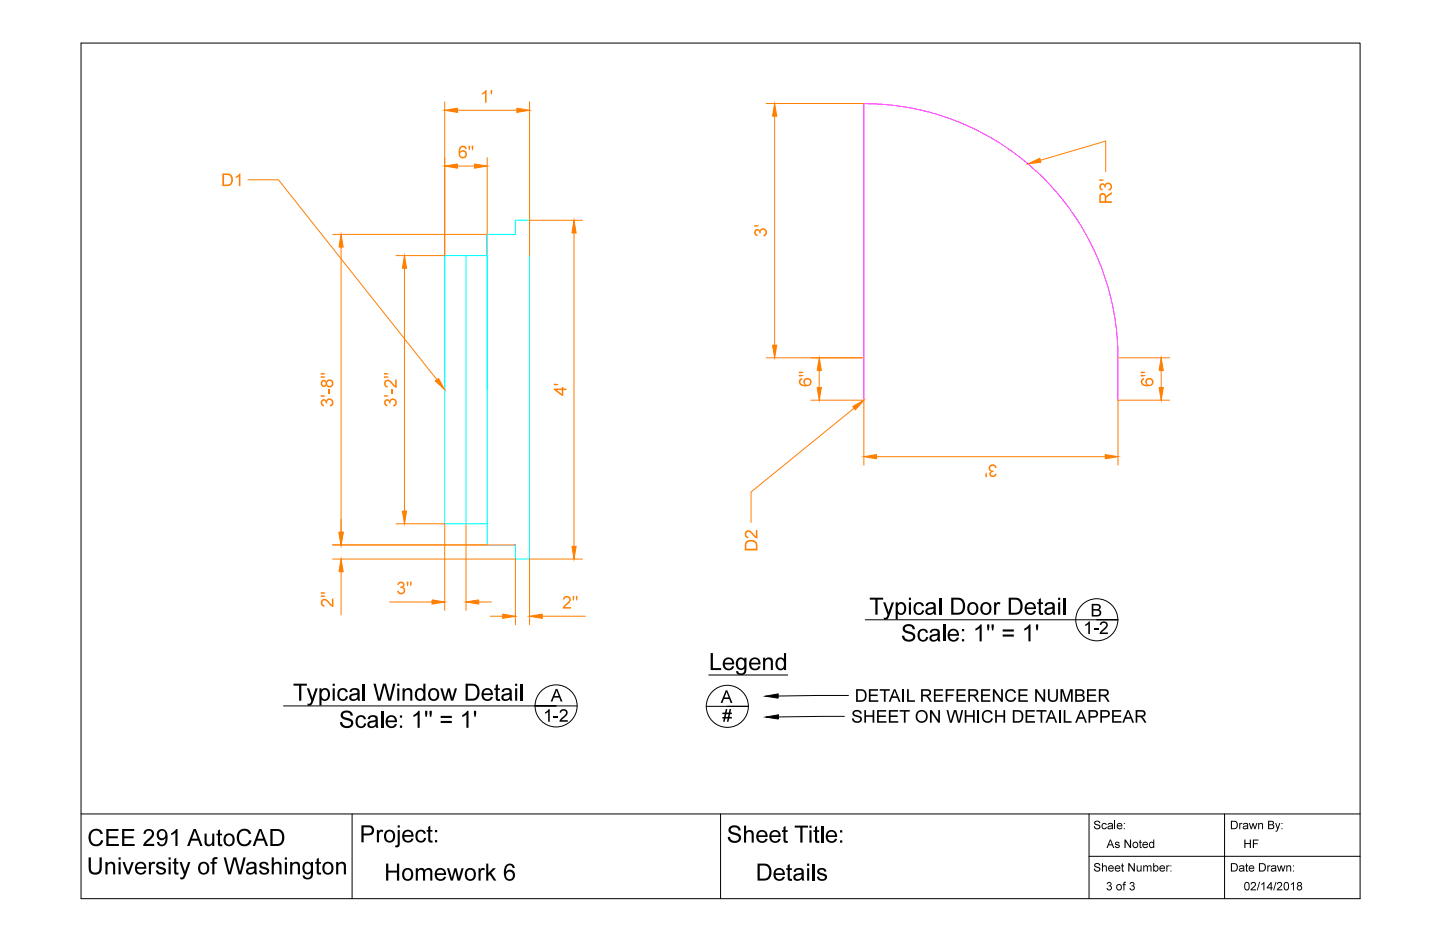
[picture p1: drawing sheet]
<svg xmlns="http://www.w3.org/2000/svg" width="432mm" height="279mm" viewBox="0 0 432 279" stroke-linecap="round" stroke-linejoin="round" font-family="sans-serif">
<path d="M139.7 76.6h-6.3v80.4h6.3v-80.4h6.4M146.1 70.3h8.5v-4.3h4.2v101.6h-4.2v-4.2h-8.5zM139.7 157h6.4" fill="none" stroke="#0ff" stroke-width=".3"/>
<path d="M118.7 76.6h14.7M121.3 80.4v72.8M118.7 157h14.7" fill="none" stroke="#ff7f00" stroke-width=".3"/>
<g fill="#ff7f00" stroke="#ff7f00" stroke-width=".3">
<path d="M121.3 76.6l.6 3.8h-1.2z"/>
<path d="M120.7 153.2h1.2l-.6 3.8z"/>
</g>
<g fill="#ff7f00">
<path d="M115.5 119.9a.82 .82 0 0 1 1.4 .3 1.18 1.18 0 0 1 2-.1 1.18 1.18 0 0 1-1 1.8v-.5a.75 .75 0 0 0 .7-.9 .75 .75 0 0 0-1-.5 .75 .75 0 0 0-.5 1l-.4-.1a.6 .6 0 0 0-.4-.7 .6 .6 0 0 0-.8 .4 .6 .6 0 0 0 .5 .7l.2 .1-.1 .4a1.14 1.14 0 0 1-.9-.7 1.14 1.14 0 0 1 .3-1.2z"/>
<path d="M115.2 118.5l1.3 .1v.2l-1.3 .1z"/>
<path d="M117.4 116.6h.4v1.4h-.4z"/>
<path d="M115.5 114.1a1.55 1.55 0 0 1 2.3 .8l.7 .8v-1.9h.5v2.4l-.7-.2-.7-.7a1.24 1.24 0 0 0-1.8-.8 .77 .77 0 0 0 .5 1.2l-.1 .5a1.23 1.23 0 0 1-1-.8 1.23 1.23 0 0 1 .3-1.3z"/>
<path d="M115.2 112.8l1.3 .1v.3l-1.3 .1zM115.2 111.8l1.3 .1v.3l-1.3 .1z"/>
</g>
<path d="M99.7 70.3h46.4M102.3 74.1v85.5M99.7 163.4h46.4" fill="none" stroke="#ff7f00" stroke-width=".3"/>
<g fill="#ff7f00" stroke="#ff7f00" stroke-width=".3">
<path d="M102.3 70.3l.6 3.8h-1.3z"/>
<path d="M101.6 159.6h1.3l-.6 3.8z"/>
</g>
<g fill="#ff7f00">
<path d="M96.5 119.9a.82 .82 0 0 1 1.3 .3 1.18 1.18 0 0 1 2.1-.1 1.18 1.18 0 0 1-1 1.8v-.5a.75 .75 0 0 0 .7-.9 .75 .75 0 0 0-1-.5 .75 .75 0 0 0-.5 1l-.4-.1a.6 .6 0 0 0-.4-.7 .6 .6 0 0 0-.8 .4 .6 .6 0 0 0 .5 .7l.2 .1-.1 .4a1.14 1.14 0 0 1-.9-.7 1.14 1.14 0 0 1 .3-1.2z"/>
<path d="M96.2 118.5l1.3 .1v.2l-1.3 .1z"/>
<path d="M98.3 116.6h.5v1.4h-.5z"/>
<path d="M96.4 114.2a.81 .81 0 0 1 1.5 .2 1.14 1.14 0 0 1 1.7-.3 1.14 1.14 0 0 1 0 1.7 1.14 1.14 0 0 1-1.7-.3 .97 .97 0 0 1-1.5 .3 .97 .97 0 0 1-.1-1.4zM96.5 115a.6 .6 0 0 0 1.2 0 .6 .6 0 0 0-1.2 0zM98.1 115a.75 .75 0 0 0 1.5 0 .75 .75 0 0 0-1.5 0z"/>
<path d="M96.2 112.8l1.3 .1v.3l-1.3 .1zM96.2 111.8l1.3 .1v.3l-1.3 .1z"/>
</g>
<path d="M133.4 30.5v46.1M137.2 33.1h17.8M158.8 30.5v46.1" fill="none" stroke="#ff7f00" stroke-width=".3"/>
<g fill="#ff7f00" stroke="#ff7f00" stroke-width=".3">
<path d="M133.4 33.1l3.8-.7v1.3z"/>
<path d="M155 32.4l3.8 .7-3.8 .6z"/>
</g>
<g fill="#ff7f00">
<path d="M144.5 27.9l1.1-.9h.3v3.8h-.5v-3l-.9 .6z"/>
<path d="M147.1 27h.5l-.1 1.3h-.3z"/>
</g>
<path d="M133.4 47.2v29.4M137.2 49.8h5.1M146.1 47.2v29.4" fill="none" stroke="#ff7f00" stroke-width=".3"/>
<g fill="#ff7f00" stroke="#ff7f00" stroke-width=".3">
<path d="M133.4 49.8l3.8-.7v1.3z"/>
<path d="M142.3 49.1l3.8 .7-3.8 .6z"/>
</g>
<g fill="#ff7f00">
<path d="M137.9 44.1a1.16 1.16 0 0 1 1.2-.4 1.16 1.16 0 0 1 .9 .9l-.5 .1a.81 .81 0 0 0-1-.5 .81 .81 0 0 0-.5 1v.3a1.2 1.2 0 0 1 1.7 0 1.2 1.2 0 0 1-.1 1.8 1.2 1.2 0 0 1-1.7-.2 3 3 0 0 1 0-3zM138 46.2a.81 .81 0 0 0 1.6 0 .81 .81 0 0 0-1.6 0z"/>
<path d="M140.5 43.7h.4l-.1 1.3h-.2zM141.5 43.7h.4l-.1 1.3h-.2z"/>
</g>
<path d="M158.8 66h15.9M172.1 69.8v94M158.8 167.6h15.9" fill="none" stroke="#ff7f00" stroke-width=".3"/>
<g fill="#ff7f00" stroke="#ff7f00" stroke-width=".3">
<path d="M171.5 163.8h1.3l-.7 3.8z"/>
<path d="M172.1 66l.7 3.8h-1.3z"/>
</g>
<g fill="#ff7f00">
<path d="M166.1 115l1.3 .2v.2l-1.3 .1z"/>
<path d="M166.1 116.5h2.4v-.5h.4v.5h.9v.4h-.9v1.8h-.4l-2.4-1.8zM166.9 116.9l1.6 1.2v-1.2z"/>
</g>
<path d="M154.6 167.6v19.7M158.8 167.6v19.7M146.9 184.7h3.8M162.6 184.7h12.9" fill="none" stroke="#ff7f00" stroke-width=".3"/>
<g fill="#ff7f00" stroke="#ff7f00" stroke-width=".3">
<path d="M150.7 184.1l3.9 .6-3.9 .7z"/>
<path d="M158.8 184.7l3.8-.6v1.3z"/>
</g>
<g fill="#ff7f00">
<path d="M169.1 178.9a1.25 1.25 0 0 1 1.9 .3 1.25 1.25 0 0 1-.6 1.8l-1.1 1h1.9v.5h-2.5l.3-.7 .7-.7a1.24 1.24 0 0 0 .8-1.8 .77 .77 0 0 0-1.3 .5l-.4-.1z"/>
<path d="M171.7 178.7h.5l-.1 1.3h-.3zM172.7 178.7h.5l-.2 1.3h-.2z"/>
</g>
<path d="M133.4 157v26M139.7 157v26M116.8 180.5h12.7M143.6 180.5h3.8" fill="none" stroke="#ff7f00" stroke-width=".3"/>
<g fill="#ff7f00" stroke="#ff7f00" stroke-width=".3">
<path d="M139.7 180.5l3.9-.7v1.3z"/>
<path d="M129.5 179.8l3.9 .7-3.9 .6z"/>
</g>
<g fill="#ff7f00">
<path d="M119.5 174.6a.98 .98 0 0 1 1.5-.1 .98 .98 0 0 1-.2 1.5 1.18 1.18 0 0 1 .1 2.1 1.18 1.18 0 0 1-1.8-1h.4a.75 .75 0 0 0 .9 .7 .75 .75 0 0 0 .6-1 .75 .75 0 0 0-1-.5v-.4a.6 .6 0 0 0 .8-.5 .6 .6 0 0 0-.4-.7 .6 .6 0 0 0-.8 .5v.2l-.5-.1z"/>
<path d="M122 174.3h.4l-.1 1.4h-.2zM123 174.3h.4l-.1 1.4h-.2z"/>
</g>
<path d="M102.3 155.7v3.9M99.7 167.6h54.9M99.7 163.4h54.9M102.3 171.4v12.9" fill="none" stroke="#ff7f00" stroke-width=".3"/>
<g fill="#ff7f00" stroke="#ff7f00" stroke-width=".3">
<path d="M101.6 159.6h1.3l-.6 3.8z"/>
<path d="M102.3 167.6l.6 3.8h-1.3z"/>
</g>
<g fill="#ff7f00">
<path d="M96.5 179.8a1.55 1.55 0 0 1 2.3 .8l.7 .8v-1.9h.5v2.4l-.7-.2-.7-.7a1.24 1.24 0 0 0-1.8-.8 .77 .77 0 0 0 .5 1.2v.5a1.23 1.23 0 0 1-1.1-.8 1.23 1.23 0 0 1 .3-1.3z"/>
<path d="M96.2 178.5l1.3 .1v.3l-1.3 .1zM96.2 177.5l1.3 .1v.3l-1.3 .1z"/>
</g>
<path d="M133.4 76.6v40.2" fill="none" stroke="#0ff" stroke-width=".3"/>
<g fill="#ff7f00">
<path d="M70.7 53l1.1-1h.3v3.8h-.5v-3l-.9 .6z"/>
<path d="M66.7 52h1.3a1.9 1.9 0 0 1 1.9 1.9 1.9 1.9 0 0 1-1.8 1.9h-1.4zM67.2 52.5v2.8h.8a1.43 1.43 0 0 0 1.3-1.4 1.43 1.43 0 0 0-1.3-1.4z"/>
</g>
<g fill="#ff7f00" stroke="#ff7f00" stroke-width=".3">
<path d="M130.5 114.2l1-.7 1.9 3.3z"/>
<path d="M259 136.9l3.8-.6v1.2z"/>
<path d="M331.4 136.3l3.8 .6-3.8 .6z"/>
</g>
<path d="M74.3 53.9h9.2l47.5 59.9M259 120v19.4M335.2 120v19.4M262.8 136.9h68.6" fill="none" stroke="#ff7f00" stroke-width=".3"/>
<path d="M146.1 70.3v46.5" fill="none" stroke="#0ff" stroke-width=".3"/>
<path d="M259 120v-89a76.2 76.2 0 0 1 76.2 76.3v12.7" fill="none" stroke="#f0f" stroke-width=".3"/>
<g fill="#ff7f00">
<path d="M296.8 139.5a1.22 1.22 0 0 1 1.3-.3 1.22 1.22 0 0 1 .8 1l-.5 .1a.75 .75 0 0 0-.9-.7 .75 .75 0 0 0-.5 1 .75 .75 0 0 0 1 .4l-.1 .5a.6 .6 0 0 0-.8 .4 .6 .6 0 0 0 .5 .8 .6 .6 0 0 0 .7-.5l.1-.2 .4 .1a1.04 1.04 0 0 1-1.3 1 1.04 1.04 0 0 1-.5-1.7l.2-.1a1.02 1.02 0 0 1-.8-.7 1.02 1.02 0 0 1 .4-1.1z"/>
<path d="M295.6 141.7h.2l.1 1.3h-.4z"/>
</g>
<path d="M243.1 120h15.9M243.1 107.3h15.9M245.7 111.1v5.1" fill="none" stroke="#ff7f00" stroke-width=".3"/>
<g fill="#ff7f00" stroke="#ff7f00" stroke-width=".3">
<path d="M245 116.2h1.3l-.6 3.8z"/>
<path d="M245.7 107.3l.6 3.8h-1.3z"/>
</g>
<g fill="#ff7f00">
<path d="M239.8 113.7l.7-.4 .1 .5a.81 .81 0 0 0-.5 1 .81 .81 0 0 0 1 .5l.3 .1a1.2 1.2 0 0 1 0-1.8 1.2 1.2 0 0 1 1.7 .1 1.2 1.2 0 0 1-.1 1.8 2.13 2.13 0 0 1-3.5-1.1zM241.3 114.6a.81 .81 0 0 0 1.6 0 .81 .81 0 0 0-1.6 0z"/>
<path d="M239.5 112.4l1.4 .1v.2l-1.4 .1zM239.5 111.4l1.4 .1v.3l-1.4 .1z"/>
</g>
<path d="M335.2 120h15.5M335.2 107.3h15.5M348.2 111.1v5.1" fill="none" stroke="#ff7f00" stroke-width=".3"/>
<g fill="#ff7f00" stroke="#ff7f00" stroke-width=".3">
<path d="M347.6 116.2h1.2l-.6 3.8z"/>
<path d="M348.2 107.3l.6 3.8h-1.2z"/>
</g>
<g fill="#ff7f00">
<path d="M342.3 113.7l.7-.4 .1 .5a.81 .81 0 0 0-.5 1 .81 .81 0 0 0 1 .5l.3 .1a1.2 1.2 0 0 1 0-1.8 1.2 1.2 0 0 1 1.8 .1 1.2 1.2 0 0 1-.2 1.8 2.13 2.13 0 0 1-3.4-1.1zM343.8 114.6a.85 .85 0 0 0 1.7 0 .85 .85 0 0 0-1.7 0z"/>
<path d="M342.1 112.4l1.3 .1v.2l-1.3 .1zM342.1 111.4l1.3 .1v.3l-1.3 .1z"/>
</g>
<path d="M229.7 31h29.3M232.3 34.8v68.7M229.7 107.3h28.7" fill="none" stroke="#ff7f00" stroke-width=".3"/>
<g fill="#ff7f00" stroke="#ff7f00" stroke-width=".3">
<path d="M231.6 103.5h1.3l-.6 3.8z"/>
<path d="M232.3 31l.6 3.8h-1.3z"/>
</g>
<g fill="#ff7f00">
<path d="M226.5 68.9a.82 .82 0 0 1 1.4 .3 1.18 1.18 0 0 1 2-.1 1.18 1.18 0 0 1-1 1.8v-.5a.75 .75 0 0 0 .7-.9 .75 .75 0 0 0-1-.6 .75 .75 0 0 0-.5 1.1l-.4-.1a.6 .6 0 0 0-.4-.8 .6 .6 0 0 0-.8 .5 .6 .6 0 0 0 .5 .7l.2 .1-.1 .4a1.14 1.14 0 0 1-.9-.8 1.14 1.14 0 0 1 .3-1.1z"/>
<path d="M226.2 67.5l1.3 .1v.2l-1.3 .1z"/>
<path d="M330 55.2a.82 .82 0 0 1 1.3 .3 1.18 1.18 0 0 1 2.1-.1 1.18 1.18 0 0 1-1 1.8v-.5a.75 .75 0 0 0 .6-.9 .75 .75 0 0 0-.9-.6 .75 .75 0 0 0-.5 1.1l-.5-.1a.6 .6 0 0 0-.4-.8 .6 .6 0 0 0-.7 .5 .6 .6 0 0 0 .5 .7l.1 .1v.4a1.14 1.14 0 0 1-.9-.8 1.14 1.14 0 0 1 .3-1.1z"/>
<path d="M329.6 53.8l1.4 .1v.2l-1.4 .1z"/>
<path d="M329.9 58.1a1.05 1.05 0 0 1 1.2-.2 1.05 1.05 0 0 1 .6 1l1.7-1.3v.6l-1.4 .9-.3 .7v.5h1.7v.5h-3.8v-1.9zM330.3 58.5l-.2 1.8h1.2v-1a.64 .64 0 0 0-.2-.8 .64 .64 0 0 0-.8 0z"/>
</g>
<path d="M308.3 49.1l3.5-1.6 .4 1.1z" fill="#ff7f00" stroke="#ff7f00" stroke-width=".3"/>
<path d="M312 48l19.6-5.7v9.1" fill="none" stroke="#ff7f00" stroke-width=".3"/>
<g fill="#ff7f00">
<path d="M223.6 159.3a1.54 1.54 0 0 1 2.4 .7l.7 .8v-1.9h.4v2.5l-.6-.2-.8-.7a1.24 1.24 0 0 0-1.7-.9 .78 .78 0 0 0 .4 1.3v.5a1.24 1.24 0 0 1-1-.8 1.24 1.24 0 0 1 .2-1.3z"/>
<path d="M223.8 162.3a1.93 1.93 0 0 1 2.1-.4 1.93 1.93 0 0 1 1.2 1.7v1.4h-3.8l.1-2zM224.1 162.7l-.3 .5v1.3h2.9v-.8a1.46 1.46 0 0 0-1-1.4 1.46 1.46 0 0 0-1.6 .4z"/>
</g>
<path d="M255.7 121.9l3.3-1.9-2.5 2.9z" fill="#ff7f00" stroke="#ff7f00" stroke-width=".3"/>
<path d="M256.1 122.4l-30.9 25.1v9.1" fill="none" stroke="#ff7f00" stroke-width=".3"/>
<g fill="none" stroke="#000" stroke-width=".3">
<path d="M24.3 12.9h383.5v256.5h-383.5zM259.5 185.8h75.7h-6.3M85 211.6h75.4M166.8 211.6h-6.4h12.7M211.8 211.8h12.7h-6.4M212.5 202.4h23.7M253.2 214.8l-19.8 .1M254.4 208.5l-21.1 .2M24.3 244h383.5M105.6 244v25.4M216.1 244v25.4M326.6 244v25.4"/>
<path d="M326.6 256.7h81.2M334.3 246.1v2.5M367.2 244v25.4"/>
<circle cx="328.9" cy="185.8" r="6.3"/>
<circle cx="166.8" cy="211.6" r="6.3"/>
<circle cx="218.1" cy="211.8" r="6.3"/>
</g>
<g fill="#000">
<path d="M260.8 179.2h4v.6h-1.6v4.5h-.7v-4.5h-1.7zM264.8 180.6h.7l1 2.9 .9-2.9h.7l-1.3 3.8a1.37 1.37 0 0 1-1.7 1.3l-.1-.6a.85 .85 0 0 0 1.2-.8zM271.1 187.6a2 2 0 0 1 3.2 1l-.6 .1a1.18 1.18 0 0 0-1.2-1 1.18 1.18 0 0 0-1.1 .9 2.54 2.54 0 0 0 2 .9 1.48 1.48 0 0 1 1 1.8 1.48 1.48 0 0 1-1.8 1.1 1.85 1.85 0 0 1-2.1-1.8h.6a1.39 1.39 0 0 0 1.2 1.2 1.39 1.39 0 0 0 1.5-.9 1.98 1.98 0 0 0-2-1.1 1.29 1.29 0 0 1-1.1-.9 1.29 1.29 0 0 1 .4-1.3zM274.5 180.9a1.54 1.54 0 0 1 2.5 .8l-.6 .1a1 1 0 0 0-1.3-.8 1 1 0 0 0-.6 1.4 1.02 1.02 0 0 0 .7 1.4 1.02 1.02 0 0 0 1.3-.9l.6 .1a1.66 1.66 0 0 1-2 1.3 1.66 1.66 0 0 1-1.2-2.2zM275.7 188.9a1.54 1.54 0 0 1 2.6 .8l-.7 .1a1 1 0 0 0-1.3-.8 1 1 0 0 0-.5 1.4 1.02 1.02 0 0 0 .6 1.4 1.02 1.02 0 0 0 1.3-.9l.6 .1a1.66 1.66 0 0 1-2 1.3 1.66 1.66 0 0 1-1.2-2.2zM281.6 179.2h.6v5.1h-.6zM282.8 187.2h.6v5.1h-.6zM292.5 188.5l1.5-1.3h.4v5.1h-.7v-4l-1.2 .8zM296 187.2h.7l-.2 1.8h-.4zM297.3 187.2h.7l-.2 1.8h-.3zM298.1 180.6h.5v.5a.87 .87 0 0 1 1.4-.4l-.2 .6a.77 .77 0 0 0-1 0 .77 .77 0 0 0-.1 1v2h-.6zM307.1 188.5l1.5-1.3h.4v5.1h-.6v-4l-1.3 .8z"/>
<path d="M310.6 187.2h.7l-.1 1.8h-.4zM311.5 179.7l.6-.4v1.3h.6v.5h-.6v2.2a.42 .42 0 0 0 .2 .4 .42 .42 0 0 0 .4 .1l.1 .5h-.1a.88 .88 0 0 1-1-.1 .88 .88 0 0 1-.2-1v-2.1h-.5v-.5h.5zM318.9 179.2h.6v5.1h-.6zM325.4 187.2l1.1-.9h.3v3.8h-.5v-3l-.9 .6zM328 188.5h1.4v.4h-1.4zM330.1 186.6a1.25 1.25 0 0 1 1.9 .2 1.25 1.25 0 0 1-.6 1.9l-1.1 .9h1.9v.5h-2.5l.3-.7 .7-.7a1.24 1.24 0 0 0 .8-1.8 .78 .78 0 0 0-1.3 .5l-.4-.1zM88 205h4v.6h-1.6v4.5h-.7v-4.5h-1.7zM92 206.4h.7l1 2.9 .9-2.9h.7l-1.3 3.8a1.37 1.37 0 0 1-1.7 1.3l-.1-.6a.85 .85 0 0 0 1.2-.8zM102.5 213.5a2 2 0 0 1 3.3 1l-.7 .1a1.18 1.18 0 0 0-1.1-1 1.18 1.18 0 0 0-1.2 .9 2.54 2.54 0 0 0 2.1 .9 1.48 1.48 0 0 1 1 1.9 1.48 1.48 0 0 1-1.8 1 1.85 1.85 0 0 1-2.2-1.8h.7a1.39 1.39 0 0 0 1.2 1.2 1.39 1.39 0 0 0 1.5-.9 1.98 1.98 0 0 0-2-1.1 1.29 1.29 0 0 1-1.1-.9 1.29 1.29 0 0 1 .3-1.3zM101.7 206.7a1.54 1.54 0 0 1 2.6 .7l-.7 .1a1 1 0 0 0-1.3-.7 1 1 0 0 0-.5 1.4 1.03 1.03 0 0 0 .7 1.4 1.03 1.03 0 0 0 1.2-.9l.7 .1a1.7 1.7 0 0 1-2.3 1.2 1.7 1.7 0 0 1-.9-2.3zM108.8 205h.7v5.1h-.7zM107.2 214.8a1.54 1.54 0 0 1 2.5 .8l-.6 .1a1 1 0 0 0-1.3-.8 1 1 0 0 0-.6 1.4 1.02 1.02 0 0 0 .7 1.4 1.02 1.02 0 0 0 1.3-.9l.6 .1a1.66 1.66 0 0 1-2 1.3 1.66 1.66 0 0 1-1.2-2.1z"/>
<path d="M112 205h.7l1 4.3 1.2-4.3h.8l1.1 4.3 1.1-4.3h.7l-1.4 5.1h-.7l-1.2-4.5-1.2 4.5h-.7zM114.3 213.1h.6v5.1h-.6zM120.7 206.4h.6v.5a1.24 1.24 0 0 1 1.6-.6 1.24 1.24 0 0 1 .7 1.5v2.3h-.6v-2.3a.88 .88 0 0 0-1-1 .88 .88 0 0 0-.7 1.2v2.1h-.6zM124 214.4l1.4-1.3h.4v5.1h-.6v-4l-1.2 .8zM127.5 213.1h.6l-.1 1.8h-.4zM128.8 213.1h.7l-.2 1.8h-.3zM132 206.4h.7l.8 2.9 .8-2.9h.6l.7 2.8 .8-2.8h.6l-1.1 3.7h-.7l-.7-2.9-.7 2.9h-.7zM138.6 214.4l1.5-1.3h.4v5.1h-.6v-4l-1.3 .8zM142.1 213.1h.7l-.2 1.8h-.3zM148.7 205.4l.6-.3v1.3h.6v.5h-.6v2.1a.42 .42 0 0 0 .1 .5 .42 .42 0 0 0 .5 0l.1 .6h-.2a.88 .88 0 0 1-.9-.2 .88 .88 0 0 1-.2-.9v-2.1h-.5v-.5h.5zM156.1 205h.6v5.1h-.6zM163.4 213.5l1.1-.9h.3v3.8h-.4v-3l-1 .6z"/>
<path d="M166 214.8h1.4v.4h-1.4zM168.2 212.8a1.25 1.25 0 0 1 1.9 .3 1.25 1.25 0 0 1-.7 1.8l-1 1h1.9v.5h-2.5l.2-.7 .7-.7a1.24 1.24 0 0 0 .8-1.8 .78 .78 0 0 0-1.2 .5l-.5-.1zM213.1 195.8h.7v4.5h2.5v.6h-3.2zM228.8 197.2h.6v.5a1.25 1.25 0 0 1 1.6-.6 1.25 1.25 0 0 1 .8 1.5v2.3h-.7v-2.3a.89 .89 0 0 0-1-1 .89 .89 0 0 0-.7 1.2v2.1h-.6zM255.9 213.2a1.5 1.5 0 0 1 2.5 .8h-.5a.88 .88 0 0 0-.9-.7 .88 .88 0 0 0-.9 .7l.6 .3a1.51 1.51 0 0 1 1.7 1.5 1.56 1.56 0 0 1-1.6 .9 1.56 1.56 0 0 1-1.3-1.3h.5a.99 .99 0 0 0 .9 .8 .99 .99 0 0 0 1-.8l-1-.5a1.06 1.06 0 0 1-1.1-.5 1.06 1.06 0 0 1 .1-1.2zM259.2 212.9h.5v1.5h2v-1.5h.5v3.8h-.5v-1.8h-2v1.8h-.5zM260.5 206.6h2.8v.5h-2.3v1.1h2.2v.5h-2.2v1.2h2.4v.5h-2.9zM263 212.9h2.7v.4h-2.2v1.2h2.1v.4h-2.1v1.3h2.3v.5h-2.8zM263.8 206.6h3v.5h-1.2v3.3h-.6v-3.3h-1.2zM266.5 212.9h2.8v.4h-2.3v1.2h2.1v.4h-2.1v1.3h2.4v.5h-2.9zM270.6 206.6h.5v3.8h-.5zM269.8 212.9h3v.4h-1.3v3.4h-.5v-3.4h-1.2z"/>
<path d="M272 206.6h.5v3.3h1.9v.5h-2.4zM278.9 212.9h.5l1.9 2.9v-2.9h.5v3.8h-.5l-1.9-3v3h-.5zM280 206.6h2.8v.5h-2.3v1.1h2.2v.5h-2.2v1.2h2.4v.5h-2.9zM283.6 206.6h2.5v.5h-2v1.1h1.8v.5h-1.8v1.7h-.5zM283.8 212.9h.5l.8 3.2 1-3.2h.7l.7 3.2 .8-3.2h.5l-.9 3.8h-.6l-.9-3.4-1 3.4h-.6zM286.8 206.6h2.8v.5h-2.3v1.1h2.1v.5h-2.1v1.2h2.3v.5h-2.8zM289.3 212.9h.5v1.5h2v-1.5h.5v3.8h-.5v-1.8h-2v1.8h-.5zM293.2 212.9h.5v3.8h-.5zM294.2 206.6h2.7v.5h-2.2v1.1h2.1v.5h-2.1v1.2h2.3v.5h-2.8zM295 213.2a1.6 1.6 0 0 1 2.7 .7l-.5 .2a1.21 1.21 0 0 0-1.7-.7 1.21 1.21 0 0 0-.6 1.6 1.16 1.16 0 0 0 1.1 1.2 1.16 1.16 0 0 0 1.2-.9l.5 .1a1.75 1.75 0 0 1-2.3 1.2 1.75 1.75 0 0 1-.9-2.4zM297.7 206.6h.6l1.9 2.9v-2.9h.5v3.8h-.5l-2-2.9v2.9h-.5zM298.4 212.9h.5v1.5h2v-1.5h.5v3.8h-.5v-1.8h-2v1.8h-.5z"/>
<path d="M302 207a1.61 1.61 0 0 1 2.6 .7l-.5 .1a1.21 1.21 0 0 0-1.6-.6 1.21 1.21 0 0 0-.6 1.6 1.16 1.16 0 0 0 1 1.2 1.16 1.16 0 0 0 1.3-1l.5 .2a1.76 1.76 0 0 1-2.3 1.1 1.76 1.76 0 0 1-.9-2.4zM305.4 206.6h2.7v.5h-2.2v1.1h2.1v.5h-2.1v1.2h2.3v.5h-2.8zM307.5 212.9h2.8v.4h-2.3v1.2h2.1v.4h-2.1v1.3h2.4v.5h-2.9zM310.4 206.6h.5l2 2.9v-2.9h.5v3.8h-.5l-2-2.9v2.9h-.5zM310.8 212.9h3v.4h-1.3v3.4h-.5v-3.4h-1.2zM314.2 206.6h.5v2.2a1.01 1.01 0 0 0 1 1.2 1.01 1.01 0 0 0 1-1.2v-2.2h.5v2.2a1.5 1.5 0 0 1-1.5 1.6 1.5 1.5 0 0 1-1.5-1.6zM317.5 212.9h.5v3.8h-.5zM318 206.6h.8l1 3.3 1.1-3.3h.8v3.8h-.6v-3.2l-1 3.2h-.6l-1-3.2v3.2h-.5zM319 212.9h.5v3.3h1.8v.5h-2.3zM326 206.6h2.7v.5h-2.2v1.1h2.1v.5h-2.1v1.2h2.3v.5h-2.8zM333.5 212.9h2.7v.4h-2.2v1.2h2.1v.4h-2.1v1.3h2.3v.5h-2.8zM26.6 257h.7v3a1.34 1.34 0 0 0 1.2 1.6 1.34 1.34 0 0 0 1.3-1.6v-3h.7v3a1.99 1.99 0 0 1-2 2.2 1.99 1.99 0 0 1-1.9-2.2z"/>
<path d="M27.2 249.1a2.15 2.15 0 0 1 3.6 .8l-.6 .2a1.56 1.56 0 0 0-2-1 1.56 1.56 0 0 0-1 1.9 1.6 1.6 0 0 0 1.1 2 1.6 1.6 0 0 0 2-1.2l.7 .2a2.31 2.31 0 0 1-2.9 1.6 2.31 2.31 0 0 1-1.5-3zM31.9 248.5h3.6v.6h-2.9v1.6h2.7v.6h-2.7v1.7h3.1v.6h-3.8zM36.6 248.5h3.7v.6h-3v1.6h2.7v.6h-2.7v1.7h3.1v.6h-3.8zM43.5 248.9a1.62 1.62 0 0 1 2.5 .2 1.62 1.62 0 0 1-.7 2.4l-1.5 1.5h2.4v.6h-3.3l.3-.9 .7-.8a2.37 2.37 0 0 0 1.6-2.4 .99 .99 0 0 0-1.2-.4 .99 .99 0 0 0-.7 .9h-.6zM51.3 249.8l1.5-1.3h.4v5.1h-.6v-4l-1.3 .8zM61.3 249.9h.7v2.1a.9 .9 0 0 0 .8 1.2 .9 .9 0 0 0 .8-1.3v-2h.7v3.7h-.7v-.5a1.24 1.24 0 0 1-1.5 .6 1.24 1.24 0 0 1-.8-1.5zM65.3 249l.7-.4v1.3h.6v.5h-.6v2.2a.43 .43 0 0 0 .1 .5 .43 .43 0 0 0 .5 0l.1 .5-.2 .1a.88 .88 0 0 1-.9-.2 .88 .88 0 0 1-.3-.9v-2.2h-.4v-.5h.4zM71.7 249.1a2.15 2.15 0 0 1 3.6 .8l-.7 .2a1.56 1.56 0 0 0-1.9-1 1.56 1.56 0 0 0-1 1.9 1.6 1.6 0 0 0 1.1 2 1.6 1.6 0 0 0 2-1.2l.6 .2a2.31 2.31 0 0 1-2.9 1.6 2.31 2.31 0 0 1-1.5-3zM113 248.8h.6v.5a.87 .87 0 0 1 1.3-.4l-.2 .6a.77 .77 0 0 0-.9 .1 .77 .77 0 0 0-.2 .9v2h-.6zM125.1 249.1a1.54 1.54 0 0 1 2.6 .8l-.6 .1a1 1 0 0 0-1.3-.7 1 1 0 0 0-.6 1.4 1.03 1.03 0 0 0 .7 1.3 1.03 1.03 0 0 0 1.3-.8l.6 .1a1.7 1.7 0 0 1-2.2 1.2 1.7 1.7 0 0 1-1-2.4zM128.4 247.9l.6-.4v1.3h.7v.5h-.7v2.2a.43 .43 0 0 0 .2 .5 .43 .43 0 0 0 .5 0l.1 .5-.2 .1a.88 .88 0 0 1-1-.2 .88 .88 0 0 1-.2-.9v-2.2h-.4v-.5h.4zM218.8 247.9a1.99 1.99 0 0 1 3.3 1l-.7 .1a1.18 1.18 0 0 0-1.1-1 1.18 1.18 0 0 0-1.2 1 2.54 2.54 0 0 0 2.1 .9 1.52 1.52 0 0 1 .9 2 1.52 1.52 0 0 1-2.1 .8 1.77 1.77 0 0 1-1.8-1.8h.7a1.38 1.38 0 0 0 1.2 1.2 1.38 1.38 0 0 0 1.5-.9 1.97 1.97 0 0 0-2.1-1.1 1.29 1.29 0 0 1-1-.9 1.29 1.29 0 0 1 .3-1.3z"/>
<path d="M223.1 247.5h.6v1.8a1.27 1.27 0 0 1 1.5-.4 1.27 1.27 0 0 1 .8 1.4v2.3h-.6v-2.3a.87 .87 0 0 0-1-.9 .87 .87 0 0 0-.7 1.2v2h-.6zM234.9 248l.7-.4v1.3h.6v.5h-.6v2.2a.42 .42 0 0 0 .1 .5 .42 .42 0 0 0 .5 0l.1 .5-.2 .1a.88 .88 0 0 1-.9-.2 .88 .88 0 0 1-.3-1v-2.1h-.4v-.5h.4zM238.3 247.5h4v.6h-1.7v4.5h-.6v-4.5h-1.7zM244.4 248l.6-.4v1.3h.6v.5h-.6v2.2a.42 .42 0 0 0 .2 .5 .42 .42 0 0 0 .4 0l.1 .5-.1 .1a.88 .88 0 0 1-1-.2 .88 .88 0 0 1-.2-1v-2.1h-.5v-.5h.5zM246.3 247.5h.6v5.1h-.6zM328.3 246.2l.4-.1a.96 .96 0 0 1 1.2 .7h-.3a.55 .55 0 0 0-.6-.5 .55 .55 0 0 0-.5 .6l.3 .1a.88 .88 0 0 1 .9 .4 .88 .88 0 0 1 0 1l-.5 .2a.97 .97 0 0 1-1.2-.9h.3a.6 .6 0 0 0 .7 .7 .6 .6 0 0 0 .5-.8l-.4-.1a.79 .79 0 0 1-.8-.4 .79 .79 0 0 1 0-.9zM330.6 246.9a.77 .77 0 0 1 1.3 .4h-.3a.59 .59 0 0 0-.9-.2 .59 .59 0 0 0 0 .9l.4 .3 .5-.4h.3a.88 .88 0 0 1-1.3 .6 .88 .88 0 0 1-.2-1.4zM334.5 252.5l.2-.1a.7 .7 0 0 1 1 .5h-.3a.36 .36 0 0 0-.4-.4 .36 .36 0 0 0-.3 .5h.2a.7 .7 0 0 1 .8 .4 .7 .7 0 0 1-.2 .9 .7 .7 0 0 1-1-.2l-.2-.4 .3-.1a.41 .41 0 0 0 .4 .4 .41 .41 0 0 0 .4-.5l-.3-.1a.59 .59 0 0 1-.7-.2 .59 .59 0 0 1 .1-.7zM337.2 251.7h.4l1.2 1.9v-1.9h.4v2.5h-.4l-1.3-1.9v1.9h-.3zM341.7 251.9l.3-.2v.7h.4v.3h-.4v1l.4 .5a.46 .46 0 0 1-.5 0 .46 .46 0 0 1-.2-.5v-1h-.2zM371.6 246.7h.3v.3l.5-.3 .1 .4a.4 .4 0 0 0-.5 0 .4 .4 0 0 0-.1 .5v1h-.3zM373.1 251.7h.4v1h1.3v-1h.3v2.5h-.3v-1.2h-1.3v1.2h-.4z"/>
<path d="M374.5 246.7h.3l.4 1.5 .4-1.5h.3l.4 1.5 .4-1.5h.3l-.6 1.9h-.3l-.3-1.4-.4 1.4h-.3zM375.7 251.7h1.7v.3h-1.4v.8h1.2v.3h-1.2v1.1h-.3zM377.3 246.7h.3v.3a.63 .63 0 0 1 .7-.3 .63 .63 0 0 1 .4 .7v1.2h-.3v-1.1a.46 .46 0 0 0-.5-.5 .46 .46 0 0 0-.3 .6v1h-.3zM382.4 246.7h.3l.4 1.5 .5-1.5h.3l-.7 2.1a.4 .4 0 0 1-.3 .5 .4 .4 0 0 1-.4-.3h.3l.2-.4zM31.6 258.4h.6v.5a1.25 1.25 0 0 1 1.6-.5 1.25 1.25 0 0 1 .7 1.4v2.3h-.6v-2.2a.88 .88 0 0 0-1-1 .88 .88 0 0 0-.7 1.2v2h-.6zM36.7 258.4h.7l1 3 1-3h.7l-1.3 3.7h-.7zM44.6 258.4h.6v.5a.87 .87 0 0 1 1.4-.4l-.2 .6a.77 .77 0 0 0-1 .1 .77 .77 0 0 0-.1 1v1.9h-.7zM47.1 258.7l.9-.4a1.28 1.28 0 0 1 1.6 1.1l-.6 .1a.72 .72 0 0 0-.8-.7 .72 .72 0 0 0-.7 .8l.8 .3a1.26 1.26 0 0 1 1.4 1.5 1.64 1.64 0 0 1-1.6 .8 1.64 1.64 0 0 1-1.4-1.2l.7-.1a.85 .85 0 0 0 .8 .9 .85 .85 0 0 0 .9-.9l-.5-.3a1.48 1.48 0 0 1-1.8-1.4zM52.2 257.5l.7-.4v1.3h.6v.5h-.6v2.2a.43 .43 0 0 0 .1 .5 .43 .43 0 0 0 .5 0l.1 .6h-.2a.89 .89 0 0 1-.9-.2 .89 .89 0 0 1-.3-.9v-2.2h-.4v-.5h.4zM53.8 258.4h.7l1 3 .9-3h.7l-1.3 3.8a1.38 1.38 0 0 1-1.7 1.4l-.1-.6a.85 .85 0 0 0 1.2-.8zM63.9 257.2l.5-.2h.9l-.1 .6a.64 .64 0 0 0-.8 .1 .64 .64 0 0 0-.1 .7h.7v.5h-.7v3.2h-.6v-3.2h-.6v-.5h.6zM67.1 257h.7l1 4.4 1.2-4.4h.8l1.1 4.4 1.1-4.4h.7l-1.4 5.1h-.7l-1.2-4.5-1.2 4.5h-.7z"/>
<path d="M78 258.7l.9-.4a1.28 1.28 0 0 1 1.6 1.1l-.6 .1a.72 .72 0 0 0-.8-.7 .72 .72 0 0 0-.7 .8l.8 .3a1.26 1.26 0 0 1 1.4 1.5 1.64 1.64 0 0 1-1.6 .8 1.64 1.64 0 0 1-1.3-1.2l.6-.1a.85 .85 0 0 0 .9 .9 .85 .85 0 0 0 .8-.9l-.5-.3a1.48 1.48 0 0 1-1.7-1.4zM81.5 257h.6v1.9a1.27 1.27 0 0 1 1.5-.5 1.27 1.27 0 0 1 .8 1.4v2.3h-.6v-2.3a.87 .87 0 0 0-1.1-.9 .87 .87 0 0 0-.6 1.2v2h-.6zM87 258.4h.6v.5a1.25 1.25 0 0 1 1.6-.5 1.25 1.25 0 0 1 .7 1.4v2.3h-.6v-2.2a.88 .88 0 0 0-1-1 .88 .88 0 0 0-.7 1.2v2h-.6zM95 257.5l.6-.4v1.3h.6v.5h-.6v2.2a.43 .43 0 0 0 .1 .5 .43 .43 0 0 0 .5 0l.1 .6h-.2a.89 .89 0 0 1-.9-.2 .89 .89 0 0 1-.2-.9v-2.2h-.5v-.5h.5zM100.8 258.4h.6v.5a1.25 1.25 0 0 1 1.6-.5 1.25 1.25 0 0 1 .7 1.4v2.3h-.6v-2.2a.88 .88 0 0 0-1-1 .88 .88 0 0 0-.7 1.2v2h-.6zM115.8 258.9h.6v2.1h2.6v-2.1h.7v5.1h-.7v-2.4h-2.6v2.4h-.6zM124.7 260.3h.6v.5a1.17 1.17 0 0 1 2.1 .1 1.19 1.19 0 0 1 1.4-.7 1.19 1.19 0 0 1 .8 1.2v2.6h-.6v-2.3a.81 .81 0 0 0-.9-1 .81 .81 0 0 0-.6 1.1v2.2h-.7v-2.4a.78 .78 0 0 0-.8-.8 .78 .78 0 0 0-.7 1v2.2h-.6zM134 260.3h.7l.8 2.9 .8-2.9h.6l.7 2.8 .8-2.8h.6l-1.1 3.7h-.7l-.7-2.9-.7 2.9h-.7zM143.5 260.3h.5v.5a.87 .87 0 0 1 1.4-.4l-.2 .6a.77 .77 0 0 0-1 .1 .77 .77 0 0 0-.1 .9v2h-.6zM145.8 258.9h.6v2.8l1.4-1.4h.9l-1.4 1.4 1.5 2.3h-.7l-1.3-1.9-.4 .4v1.5h-.6zM236.2 259.4l.6-.4v1.3h.7v.5h-.7v2.2a.43 .43 0 0 0 .2 .4 .43 .43 0 0 0 .5 .1v.5h-.1a.89 .89 0 0 1-1-.1 .89 .89 0 0 1-.2-1v-2.1h-.5v-.5h.5zM243.6 258.9h.6v5.1h-.6z"/>
<path d="M245.3 260.6l.9-.4a1.28 1.28 0 0 1 1.6 1.1h-.6a.72 .72 0 0 0-.8-.6 .72 .72 0 0 0-.7 .7l.8 .3a1.26 1.26 0 0 1 1.4 1.6 1.64 1.64 0 0 1-1.6 .8 1.64 1.64 0 0 1-1.3-1.2l.6-.1a.85 .85 0 0 0 .9 .8 .85 .85 0 0 0 .8-.9l-.5-.2a1.48 1.48 0 0 1-1.8-1.4zM328.3 258.9l.4-.1a.96 .96 0 0 1 1.2 .7h-.3a.55 .55 0 0 0-.6-.5 .55 .55 0 0 0-.5 .6l.3 .1a.88 .88 0 0 1 .9 .4 .88 .88 0 0 1 0 1l-.5 .2a.96 .96 0 0 1-1.2-.9h.3a.6 .6 0 0 0 .7 .7 .6 .6 0 0 0 .5-.8l-.4-.1a.79 .79 0 0 1-.8-.4 .79 .79 0 0 1 0-.9zM330.4 258.8h.3v.9a.64 .64 0 0 1 .8-.3 .64 .64 0 0 1 .4 .7v1.2h-.3v-1.2a.45 .45 0 0 0-.5-.4 .45 .45 0 0 0-.4 .6v1h-.3zM332.1 264.6a.66 .66 0 0 1 1 0 .66 .66 0 0 1-.1 .9 .78 .78 0 0 1 0 1.4 .78 .78 0 0 1-1.2-.7h.3a.52 .52 0 0 0 .6 .5 .52 .52 0 0 0 .4-.6 .52 .52 0 0 0-.7-.4v-.3a.44 .44 0 0 0 .6-.3 .44 .44 0 0 0-.4-.5 .44 .44 0 0 0-.5 .5h-.3zM337 264.5l.7-.1-.1 .3-.4 .1v.3h.3v.3h-.3v1.5h-.3v-1.5h-.3zM336.4 259l.3-.2v.6h.3v.3h-.3v1.1l.4 .5a.46 .46 0 0 1-.5 0 .46 .46 0 0 1-.2-.5v-1.1h-.2zM338.3 258.8h.4l1.3 1.9v-1.9h.3v2.5h-.4l-1.2-2v2h-.4zM339 264.6a.66 .66 0 0 1 1 0 .66 .66 0 0 1-.2 .9 .78 .78 0 0 1 0 1.4 .78 .78 0 0 1-1.1-.7h.3a.52 .52 0 0 0 .5 .5 .52 .52 0 0 0 .5-.6 .52 .52 0 0 0-.7-.4v-.3a.44 .44 0 0 0 .6-.3 .44 .44 0 0 0-.5-.5 .44 .44 0 0 0-.4 .5h-.3zM340.8 259.4h.3v1a.46 .46 0 0 0 .5 .6 .46 .46 0 0 0 .4-.6v-1h.3v1.9h-.3v-.3a.63 .63 0 0 1-.7 .3 .63 .63 0 0 1-.5-.7zM342.8 259.4h.3v.3a.58 .58 0 0 1 .5-.3 .58 .58 0 0 1 .6 .3 .59 .59 0 0 1 .6-.3 .59 .59 0 0 1 .5 .6v1.3h-.3v-1.2a.42 .42 0 0 0-.5-.4 .42 .42 0 0 0-.3 .5v1.1h-.3v-1.2a.43 .43 0 0 0-.5-.4 .43 .43 0 0 0-.3 .6v1h-.3zM349.7 259.4h.3v.3l.6-.3v.4a.4 .4 0 0 0-.5 0 .4 .4 0 0 0-.1 .5v1h-.3zM373.6 259l.3-.2v.6h.3v.3h-.3v1.1l.4 .5a.46 .46 0 0 1-.5 0 .46 .46 0 0 1-.2-.5v-1.1h-.2z"/>
<path d="M375.3 264.6a.83 .83 0 0 1 1.2 .2 .83 .83 0 0 1-.4 1.2l-.7 .6h1.3v.3h-1.7l.5-.8a.9 .9 0 0 0 .5-1.4l-1 .4zM377.6 264.4h.2l-.7 2.5h-.2zM378.2 265l.9-.6v2.5h-.3v-2l-.6 .4zM380 259.4h.3v.3l.5-.3 .1 .4a.4 .4 0 0 0-.5 0 .4 .4 0 0 0-.1 .5v1h-.3zM382.5 264.4h.3l-.8 2.5h-.2zM382.9 259.4h.3l.4 1.5 .4-1.5h.3l.4 1.5 .5-1.5h.3l-.6 1.9h-.3l-.4-1.4-.4 1.4h-.3zM383.1 264.6a.83 .83 0 0 1 1.3 .2 .83 .83 0 0 1-.4 1.2l-.8 .6h1.3v.3h-1.7l.5-.8a.9 .9 0 0 0 .6-1.4l-1 .4zM385.7 259.4h.3v.3a.63 .63 0 0 1 .8-.3 .63 .63 0 0 1 .4 .7v1.2h-.3v-1.1a.46 .46 0 0 0-.5-.5 .46 .46 0 0 0-.4 .6v1h-.3zM387.1 265l.9-.6v2.5h-.3v-2l-.6 .4z"/>
<path d="M272.5 179.2h.7v.7h-.7zM272.5 180.6h.7v3.7h-.7z"/>
<path d="M317.3 179.2h.6v.7h-.6zM317.3 180.6h.6v3.7h-.6z"/>
<path d="M217.2 197.6a1.74 1.74 0 0 1 2.1-.3 1.74 1.74 0 0 1 .9 1.9h-2.9a1.12 1.12 0 0 0 .9 1.2 1.12 1.12 0 0 0 1.3-.7l.6 .1a1.83 1.83 0 0 1-2.4 1 1.83 1.83 0 0 1-.9-2.6zM217.7 197.9l-.4 .8h2.2a1.08 1.08 0 0 0-.6-1 1.08 1.08 0 0 0-1.2 .2z"/>
<path d="M225.1 197.6a1.74 1.74 0 0 1 2.1-.3 1.74 1.74 0 0 1 .9 1.9h-2.9a1.12 1.12 0 0 0 .9 1.2 1.12 1.12 0 0 0 1.3-.7l.6 .1a1.83 1.83 0 0 1-2.4 1 1.83 1.83 0 0 1-.9-2.6zM225.6 197.9l-.4 .8h2.2a1.08 1.08 0 0 0-.6-1 1.08 1.08 0 0 0-1.2 .2z"/>
<path d="M268.6 180.6h.6v.5a1.47 1.47 0 0 1 1.8-.4 1.47 1.47 0 0 1 .7 1.7 1.54 1.54 0 0 1-.7 1.7 1.54 1.54 0 0 1-1.8-.2v1.8h-.6zM269.7 181.2a1.62 1.62 0 0 0 .4 2.7 1.55 1.55 0 0 0 1-1.5 1.55 1.55 0 0 0-.9-1.4z"/>
<path d="M278 180.8l.6-.3a1.31 1.31 0 0 1 1.4 .1 1.31 1.31 0 0 1 .6 1.3l.2 2.4h-.6l-.2-.5a1.31 1.31 0 0 1-1.7 .5 1.31 1.31 0 0 1-.7-1.5l.6-.5 1-.2a.6 .6 0 0 0 .8-.6 .6 .6 0 0 0-.9-.5l-.6 .2-.3 .5-.7-.1zM278.3 182.9a.71 .71 0 0 0 .1 1 .71 .71 0 0 0 1-.2l.4-.4 .1-.9z"/>
<path d="M279.2 188.8l.6-.3a1.31 1.31 0 0 1 1.4 .1 1.31 1.31 0 0 1 .6 1.3l.2 2.4h-.6l-.2-.5a1.31 1.31 0 0 1-1.6 .5 1.31 1.31 0 0 1-.8-1.5l.6-.5 1-.2a.6 .6 0 0 0 .8-.6 .6 .6 0 0 0-.9-.5l-.6 .2-.3 .5-.6-.1zM279.5 190.9a.71 .71 0 0 0 .2 1 .71 .71 0 0 0 .9-.2l.4-.4 .1-.9z"/>
<path d="M285.2 179.2h1.8a2.6 2.6 0 0 1 2.3 1.5 2.6 2.6 0 0 1-.4 2.8l-1 .7-2.7 .1zM285.9 179.8v3.9h1.1a1.73 1.73 0 0 0 1.7-2.4 1.51 1.51 0 0 0-1.7-1.5z"/>
<path d="M284.6 189a1.73 1.73 0 0 1 2.1-.3 1.73 1.73 0 0 1 .9 1.9h-2.8a1.12 1.12 0 0 0 .8 1.2 1.12 1.12 0 0 0 1.3-.7l.6 .1a1.82 1.82 0 0 1-2.4 1 1.82 1.82 0 0 1-.8-2.6zM285.1 189.3l-.3 .8h2.1a1.07 1.07 0 0 0-.6-1 1.07 1.07 0 0 0-1.2 .2z"/>
<path d="M288.4 188.6h.7v.6h-.7zM288.4 191.6h.7v.7h-.7z"/>
<path d="M290.6 180.9a1.89 1.89 0 0 1 2.7 .9 1.89 1.89 0 0 1-1.3 2.5 1.95 1.95 0 0 1-2-1.2 1.95 1.95 0 0 1 .6-2.2zM291 181.3a1.46 1.46 0 0 0-.3 1.6 1.46 1.46 0 0 0 1.3 .9 1.57 1.57 0 0 0 .7-1.5 1.57 1.57 0 0 0-1-1.3z"/>
<path d="M294.5 180.9a1.89 1.89 0 0 1 2.8 .9 1.89 1.89 0 0 1-1.4 2.5 1.95 1.95 0 0 1-1.9-1.2 1.95 1.95 0 0 1 .5-2.2zM294.9 181.3a1.46 1.46 0 0 0-.3 1.6 1.46 1.46 0 0 0 1.3 .9 1.57 1.57 0 0 0 .8-1.5 1.57 1.57 0 0 0-1.1-1.3z"/>
<path d="M302.5 179.2h1.7a2.6 2.6 0 0 1 2.4 1.5 2.6 2.6 0 0 1-.4 2.8l-1.1 .7-2.6 .1zM303.1 179.8v3.9h1.1a1.73 1.73 0 0 0 1.8-2.4 1.51 1.51 0 0 0-1.8-1.5z"/>
<path d="M300.7 188.7h3.3v.6h-3.3zM300.7 190.2h3.3v.6h-3.3z"/>
<path d="M307.7 181a1.73 1.73 0 0 1 2.1-.3 1.73 1.73 0 0 1 .9 1.9h-2.8a1.12 1.12 0 0 0 .8 1.2 1.12 1.12 0 0 0 1.3-.7l.6 .1a1.82 1.82 0 0 1-2.4 1 1.82 1.82 0 0 1-.8-2.6zM308.2 181.3l-.3 .8h2.1a1.07 1.07 0 0 0-.6-1 1.07 1.07 0 0 0-1.2 .2z"/>
<path d="M313.7 180.8l.6-.3a1.31 1.31 0 0 1 1.4 .1 1.31 1.31 0 0 1 .6 1.3l.2 2.4h-.6l-.2-.5a1.31 1.31 0 0 1-1.7 .5 1.31 1.31 0 0 1-.7-1.5l.6-.5 1-.2a.6 .6 0 0 0 .8-.6 .6 .6 0 0 0-.9-.5l-.6 .2-.3 .5-.7-.1zM314 182.9a.71 .71 0 0 0 .1 1 .71 .71 0 0 0 1-.2l.4-.4 .1-.9z"/>
<path d="M327.4 181h1.4a.94 .94 0 0 1 1.2 .6 .94 .94 0 0 1-.4 1.2 1.1 1.1 0 0 1 .5 1.3 1.1 1.1 0 0 1-1.3 .7h-1.4zM327.9 181.5v1.1h.8a.62 .62 0 0 0 .9-.6 .62 .62 0 0 0-1-.5zM327.9 183.1v1.3h.9a.7 .7 0 0 0 .9-.7 .7 .7 0 0 0-.9-.6z"/>
<path d="M95.8 206.4h.6v.4a1.47 1.47 0 0 1 1.8-.3 1.47 1.47 0 0 1 .8 1.7 1.54 1.54 0 0 1-.7 1.7 1.54 1.54 0 0 1-1.9-.2v1.8h-.6zM96.9 206.9a1.61 1.61 0 0 0 .5 2.7 1.55 1.55 0 0 0 .9-1.4 1.55 1.55 0 0 0-.9-1.4z"/>
<path d="M99.8 205h.6v.6h-.6zM99.8 206.4h.6v3.7h-.6z"/>
<path d="M105.2 206.6l.6-.3a1.31 1.31 0 0 1 1.5 .1 1.31 1.31 0 0 1 .5 1.3l.2 2.4h-.6l-.2-.5a1.31 1.31 0 0 1-1.6 .5 1.31 1.31 0 0 1-.8-1.5l.6-.5 1-.2a.6 .6 0 0 0 .8-.7 .6 .6 0 0 0-.9-.4l-.6 .1-.3 .6-.6-.1zM105.5 208.6a.71 .71 0 0 0 .2 1 .71 .71 0 0 0 1-.1l.4-.5 .1-.8z"/>
<path d="M110.7 214.8l.6-.3a1.31 1.31 0 0 1 1.4 0 1.31 1.31 0 0 1 .6 1.3l.2 2.4h-.6l-.2-.5a1.31 1.31 0 0 1-1.7 .5 1.31 1.31 0 0 1-.7-1.5l.6-.5 1-.2a.6 .6 0 0 0 .8-.6 .6 .6 0 0 0-.9-.5l-.6 .2-.3 .5-.7-.1zM111 216.8a.71 .71 0 0 0 .1 1 .71 .71 0 0 0 1-.2l.4-.4 .1-.9z"/>
<path d="M116.1 214.9a1.73 1.73 0 0 1 2.1-.3 1.73 1.73 0 0 1 .8 1.9h-2.8a1.12 1.12 0 0 0 .9 1.2 1.12 1.12 0 0 0 1.3-.7l.6 .1a1.82 1.82 0 0 1-2.5 1 1.82 1.82 0 0 1-.8-2.6zM116.6 215.2l-.4 .8h2.2a1.07 1.07 0 0 0-.6-1 1.07 1.07 0 0 0-1.2 .2z"/>
<path d="M119.1 205h.6v.6h-.6zM119.1 206.4h.6v3.7h-.6z"/>
<path d="M119.9 214.5h.7v.7h-.7zM119.9 217.5h.7v.7h-.7z"/>
<path d="M124.9 206.7a1.35 1.35 0 0 1 2 .1v-1.8h.7v5.1h-.7v-.5a1.61 1.61 0 0 1-2 .1 1.61 1.61 0 0 1-.5-2zM125.3 207.1a1.49 1.49 0 0 0-.3 1.6 1.49 1.49 0 0 0 1.2 .9 1.62 1.62 0 0 0-.2-2.8z"/>
<path d="M128.9 206.7a1.89 1.89 0 0 1 2.8 .8 1.89 1.89 0 0 1-1.4 2.6 1.95 1.95 0 0 1-1.9-1.2 1.95 1.95 0 0 1 .5-2.2zM129.3 207.1a1.46 1.46 0 0 0-.3 1.6 1.46 1.46 0 0 0 1.3 .9 1.57 1.57 0 0 0 .8-1.5 1.57 1.57 0 0 0-1.1-1.3z"/>
<path d="M132.1 214.6h3.4v.6h-3.4zM132.1 216.1h3.4v.7h-3.4z"/>
<path d="M139.6 205h1.8a2.6 2.6 0 0 1 2.3 1.5 2.6 2.6 0 0 1-.4 2.8l-1 .7-2.7 .1zM140.3 205.6v3.9h1.1a1.73 1.73 0 0 0 1.7-2.4 1.51 1.51 0 0 0-1.7-1.5z"/>
<path d="M144.9 206.8a1.74 1.74 0 0 1 2-.3 1.74 1.74 0 0 1 .9 1.9h-2.8a1.12 1.12 0 0 0 .9 1.2 1.12 1.12 0 0 0 1.3-.7l.6 .1a1.83 1.83 0 0 1-2.5 1 1.83 1.83 0 0 1-.8-2.6zM145.4 207.1l-.4 .8h2.2a1.08 1.08 0 0 0-.7-1.1 1.08 1.08 0 0 0-1.1 .3z"/>
<path d="M150.8 206.6l.7-.3a1.31 1.31 0 0 1 1.4 .1 1.31 1.31 0 0 1 .6 1.3l.2 2.4h-.7l-.2-.5a1.31 1.31 0 0 1-1.6 .5 1.31 1.31 0 0 1-.8-1.5l.6-.5 1.1-.2a.6 .6 0 0 0 .7-.7 .6 .6 0 0 0-.9-.4l-.6 .1-.3 .6-.6-.1zM151.1 208.6a.71 .71 0 0 0 .2 1 .71 .71 0 0 0 1-.1l.4-.5 .1-.8z"/>
<path d="M154.5 205h.6v.6h-.6zM154.5 206.4h.6v3.7h-.6z"/>
<path d="M166.7 206.5h.4l1.6 3.8h-.6l-.4-1.2h-1.6l-.5 1.2h-.5zM166.9 207l-.6 1.7h1.2z"/>
<path d="M217.6 206.9h.5l1.5 3.8h-.5l-.4-1.1h-1.6l-.5 1.1h-.5zM217.9 207.4l-.7 1.7h1.3z"/>
<path d="M217.6 212.6h.5l-.2 1h.6l.3-1h.4l-.2 1h.5v.5h-.6l-.2 .8h.8v.5h-.9l-.2 1h-.4l.2-1h-.7l-.2 1h-.5l.2-1h-.4v-.5h.5l.2-.8h-.7v-.5h.8zM217.8 214.1l-.2 .8h.7l.1-.8z"/>
<path d="M221.1 197.5a1.34 1.34 0 0 1 2.1 .1v-.4h.6v3.2a1.64 1.64 0 0 1-1 1.9 1.64 1.64 0 0 1-2.1-.8v-.3l.7 .1a1.02 1.02 0 0 0 1.3 .5 1.02 1.02 0 0 0 .5-1.4 1.61 1.61 0 0 1-2 .1 1.61 1.61 0 0 1-.5-2zM221.6 197.9a1.43 1.43 0 0 0-.3 1.5 1.43 1.43 0 0 0 1.2 .9 1.55 1.55 0 0 0-.3-2.7z"/>
<path d="M233 197.5a1.36 1.36 0 0 1 2.1 .1v-1.8h.6v5.1h-.6v-.5a1.61 1.61 0 0 1-2.1 .1 1.61 1.61 0 0 1-.4-2zM233.4 197.9a1.49 1.49 0 0 0-.3 1.6 1.49 1.49 0 0 0 1.3 .9 1.62 1.62 0 0 0-.3-2.8z"/>
<path d="M256.7 206.6h1.3a1.9 1.9 0 0 1 1.9 1.9 1.9 1.9 0 0 1-1.8 1.9h-1.4zM257.2 207.1v2.8h.8a1.43 1.43 0 0 0 1.4-1.4 1.43 1.43 0 0 0-1.4-1.4z"/>
<path d="M268 206.6h.5l1.5 3.8h-.5l-.4-1.2h-1.6l-.5 1.2h-.5zM268.3 207.1l-.7 1.7h1.3z"/>
<path d="M275.1 213.4a1.86 1.86 0 0 1 2.7 .1 1.86 1.86 0 0 1-.4 2.7 1.86 1.86 0 0 1-2.6-.4l-.2-1.4zM275.5 213.6a1.43 1.43 0 0 0-.2 2.2 1.43 1.43 0 0 0 2.2-.2 1.43 1.43 0 0 0-.1-1.9 1.43 1.43 0 0 0-1.9-.1z"/>
<path d="M276.2 206.6h1.7a1.05 1.05 0 0 1 1.3 .9 1.05 1.05 0 0 1-1.1 1.2l1.4 1.7h-.6l-1-1.5-.6-.2h-.6v1.7h-.5zM276.7 207.1v1.1h1.1a.63 .63 0 0 0 .9-.5 .63 .63 0 0 0-.8-.6z"/>
<path d="M290.4 206.6h1.6a1.05 1.05 0 0 1 1.3 .9 1.05 1.05 0 0 1-1 1.2l1.3 1.7h-.6l-.9-1.5-.7-.2h-.5v1.7h-.5zM290.9 207.1v1.1h1a.63 .63 0 0 0 .9-.5 .63 .63 0 0 0-.8-.6z"/>
<path d="M303.7 212.9h1.3a1.9 1.9 0 0 1 1.9 1.8 1.9 1.9 0 0 1-1.8 2h-1.4zM304.2 213.3v2.9h.8a1.43 1.43 0 0 0 1.4-1.4 1.43 1.43 0 0 0-1.4-1.5z"/>
<path d="M315 212.9h.5l1.5 3.8h-.5l-.4-1.2h-1.6l-.5 1.2h-.5zM315.3 213.3l-.7 1.7h1.3z"/>
<path d="M323.9 212.9h.5l1.5 3.8h-.5l-.4-1.2h-1.6l-.5 1.2h-.5zM324.2 213.3l-.7 1.7h1.3z"/>
<path d="M322.4 206.6h1.5a.94 .94 0 0 1 1.1 .5 .94 .94 0 0 1-.4 1.2 1.1 1.1 0 0 1 .6 1.4 1.1 1.1 0 0 1-1.3 .7h-1.5zM322.9 207.1v1.1h.9a.62 .62 0 0 0 .8-.6 .62 .62 0 0 0-.9-.5zM322.9 208.6v1.3h1a.7 .7 0 0 0 .9-.7 .7 .7 0 0 0-1-.6z"/>
<path d="M326.4 212.9h1.4a1.17 1.17 0 0 1 1.5 1.1 1.17 1.17 0 0 1-1.4 1.1h-1v1.6h-.5zM326.9 213.3v1.4h1a.7 .7 0 0 0 .9-.7 .7 .7 0 0 0-.9-.7z"/>
<path d="M329.5 206.6h1.7a1.05 1.05 0 0 1 1.3 .9 1.05 1.05 0 0 1-1.1 1.2l1.4 1.7h-.6l-1-1.5-.6-.2h-.6v1.7h-.5zM330 207.1v1.1h1.1a.63 .63 0 0 0 .9-.5 .63 .63 0 0 0-.8-.6z"/>
<path d="M329.9 212.9h1.5a1.17 1.17 0 0 1 1.4 1.1 1.17 1.17 0 0 1-1.4 1.1h-1v1.6h-.5zM330.4 213.3v1.4h1a.7 .7 0 0 0 .9-.7 .7 .7 0 0 0-.9-.7z"/>
<path d="M338.1 212.9h.4l1.6 3.8h-.6l-.4-1.2h-1.6l-.4 1.2h-.6zM338.3 213.3l-.6 1.7h1.2z"/>
<path d="M340.5 212.9h1.7a1.05 1.05 0 0 1 1.3 .8 1.05 1.05 0 0 1-1 1.2l1.3 1.8h-.6l-1-1.5-.6-.2h-.6v1.7h-.5zM341 213.3v1.2h1.1a.63 .63 0 0 0 .9-.5 .63 .63 0 0 0-.8-.7z"/>
<path d="M35.5 257h.7v.7h-.7zM35.5 258.4h.7v3.7h-.7z"/>
<path d="M47.4 249a1.69 1.69 0 0 1 2-.2 1.69 1.69 0 0 1 .8 1.7 2.44 2.44 0 0 1-1.5 3.2 1.36 1.36 0 0 1-1.6-1.3h.6a.98 .98 0 0 0 1.2 .7 .98 .98 0 0 0 .7-1.2v-.7a1.52 1.52 0 0 1-2.1 .4 1.52 1.52 0 0 1-.4-2.1zM47.9 249.4a1.1 1.1 0 0 0-.1 1.6 1.1 1.1 0 0 0 1.6-.1 1.1 1.1 0 0 0-.1-1.6l-.7-.3z"/>
<path d="M50.6 257h.6v.7h-.6zM50.6 258.4h.6v3.7h-.6z"/>
<path d="M58 248.5h.7l2 5.1h-.7l-.5-1.6h-2.1l-.6 1.6h-.7zM58.4 249.1l-.8 2.3h1.6z"/>
<path d="M67.6 250.2a1.89 1.89 0 0 1 2.7 .9 1.89 1.89 0 0 1-1.3 2.6 1.95 1.95 0 0 1-2-1.2 1.95 1.95 0 0 1 .6-2.3zM67.9 250.7a1.46 1.46 0 0 0-.2 1.6 1.46 1.46 0 0 0 1.3 .9 1.57 1.57 0 0 0 .7-1.5 1.57 1.57 0 0 0-1-1.4z"/>
<path d="M77.7 248.5h.7l2 5.1h-.7l-.6-1.6h-2.1l-.5 1.6h-.7zM78 249.1l-.8 2.3h1.7z"/>
<path d="M81.1 248.5h1.7a2.6 2.6 0 0 1 2.4 1.5 2.6 2.6 0 0 1-.4 2.8l-1.1 .7-2.6 .1zM81.7 249.1v3.9h1.1a1.73 1.73 0 0 0 1.8-2.3 1.51 1.51 0 0 0-1.8-1.6z"/>
<path d="M85.4 257h.6v.7h-.6zM85.4 258.4h.6v3.7h-.6z"/>
<path d="M108.4 247.4h1.8a1.56 1.56 0 0 1 2 1.5 1.56 1.56 0 0 1-1.9 1.6h-1.3v2h-.6zM109 248v1.9h1.3a.96 .96 0 0 0 1.2-1 .96 .96 0 0 0-1.2-.9z"/>
<path d="M115.7 249.1a1.89 1.89 0 0 1 2.8 .9 1.89 1.89 0 0 1-1.4 2.6 1.95 1.95 0 0 1-2-1.2 1.95 1.95 0 0 1 .6-2.3zM116.1 249.6a1.46 1.46 0 0 0-.3 1.6 1.46 1.46 0 0 0 1.3 .9 1.57 1.57 0 0 0 .8-1.5 1.57 1.57 0 0 0-1.1-1.4z"/>
<path d="M119.2 247.4h.7v.7h-.7zM119.2 248.8h.7v3.9a1.01 1.01 0 0 1-.3 1.1 1.01 1.01 0 0 1-1.1 .2l.1-.6h.4l.2-.2z"/>
<path d="M121.1 249.2a1.74 1.74 0 0 1 2-.3 1.74 1.74 0 0 1 .9 1.9h-2.8a1.12 1.12 0 0 0 .9 1.3 1.12 1.12 0 0 0 1.3-.8l.6 .1a1.83 1.83 0 0 1-2.5 1 1.83 1.83 0 0 1-.8-2.5zM121.6 249.5l-.4 .8h2.2a1.08 1.08 0 0 0-.7-1 1.08 1.08 0 0 0-1.1 .2z"/>
<path d="M130.4 248.8h.7v.7h-.7zM130.4 251.8h.7v.7h-.7z"/>
<path d="M227.2 249.3a1.73 1.73 0 0 1 2.1-.3 1.73 1.73 0 0 1 .9 1.9h-2.8a1.12 1.12 0 0 0 .8 1.2 1.12 1.12 0 0 0 1.4-.7l.6 .1a1.82 1.82 0 0 1-2.5 1 1.82 1.82 0 0 1-.8-2.5zM227.7 249.6l-.3 .8h2.2a1.07 1.07 0 0 0-.7-1 1.07 1.07 0 0 0-1.2 .2z"/>
<path d="M231.2 249.3a1.73 1.73 0 0 1 2-.3 1.73 1.73 0 0 1 .9 1.9h-2.8a1.12 1.12 0 0 0 .9 1.2 1.12 1.12 0 0 0 1.3-.7l.6 .1a1.82 1.82 0 0 1-2.5 1 1.82 1.82 0 0 1-.8-2.5zM231.7 249.6l-.4 .8h2.2a1.07 1.07 0 0 0-.7-1 1.07 1.07 0 0 0-1.1 .2z"/>
<path d="M242 258.9h.6v.7h-.6zM242 260.3h.6v3.7h-.6z"/>
<path d="M242.7 247.5h.6v.7h-.6zM242.7 248.9h.6v3.7h-.6z"/>
<path d="M248.1 249.3a1.73 1.73 0 0 1 2.1-.3 1.73 1.73 0 0 1 .8 1.9h-2.8a1.12 1.12 0 0 0 .9 1.2 1.12 1.12 0 0 0 1.3-.7l.6 .1a1.82 1.82 0 0 1-2.5 1 1.82 1.82 0 0 1-.8-2.5zM248.6 249.6l-.4 .8h2.2a1.07 1.07 0 0 0-.6-1 1.07 1.07 0 0 0-1.2 .2z"/>
<path d="M251.9 248.9h.7v.7h-.7zM251.9 251.9h.7v.7h-.7z"/>
<path d="M332.8 251.7h.3l1 2.5h-.3l-.3-.8h-1.1l-.3 .8h-.3zM333 252l-.5 1.1h.9z"/>
<path d="M332.3 246.9l.1-.1a.91 .91 0 0 1 1.2 .1 .91 .91 0 0 1 .1 1.1l.1 .6-.4-.2a.68 .68 0 0 1-.9 .2 .68 .68 0 0 1-.3-.9l.3-.1a.57 .57 0 0 0 .9-.4l-.5-.2-.8 .2zM332.4 247.9v.1a.55 .55 0 0 0 .6 .3 .55 .55 0 0 0 .4-.6z"/>
<path d="M335.1 246.9a.87 .87 0 0 1 1-.1 .87 .87 0 0 1 .5 .9h-1.5a.61 .61 0 0 0 .5 .6 .61 .61 0 0 0 .7-.3l.3 .1a.95 .95 0 0 1-1.5 .3 .95 .95 0 0 1 0-1.5zM335.3 247.1l-.2 .3h1.2l-.4-.4z"/>
<path d="M337 246.7h.3v.3h-.3zM337 248.3h.3v.3h-.3z"/>
<path d="M339.6 253.3a.92 .92 0 0 1 1.8 0 .92 .92 0 0 1-1.8 0zM339.9 253.3a.65 .65 0 0 0 1.3 0 .65 .65 0 0 0-1.3 0z"/>
<path d="M342.8 252.6a.87 .87 0 0 1 1-.2 .87 .87 0 0 1 .5 1h-1.5a.61 .61 0 0 0 .5 .5 .61 .61 0 0 0 .7-.2h.3a.95 .95 0 0 1-1.5 .4 .95 .95 0 0 1 0-1.5zM343 252.7l-.2 .4h1.2l-.4-.5z"/>
<path d="M344.8 252.5a.67 .67 0 0 1 1 .1v-.9h.3v2.5h-.3v-.3a.88 .88 0 0 1-1.2-.1 .88 .88 0 0 1 .2-1.3zM344.9 252.8a.59 .59 0 0 0 0 .9 .59 .59 0 0 0 .9-.2 .57 .57 0 0 0-.1-.7 .57 .57 0 0 0-.8 0z"/>
<path d="M351 259.4h.3v.3h-.3zM351 261h.3v.3h-.3z"/>
<path d="M369.1 246.1h.9a1.27 1.27 0 0 1 1.2 1.2 1.27 1.27 0 0 1-1.2 1.3h-.9zM369.4 246.3v2h.6a.97 .97 0 0 0 .9-1 .97 .97 0 0 0-.9-1z"/>
<path d="M372.8 246.9l.1-.1a.9 .9 0 0 1 1.2 .1 .9 .9 0 0 1 .2 1.1l.1 .6-.4-.2a.68 .68 0 0 1-.9 .2 .68 .68 0 0 1-.3-.9l.3-.1a.56 .56 0 0 0 .9-.4l-.5-.2-.8 .2zM373 247.9v.1a.54 .54 0 0 0 .6 .3 .54 .54 0 0 0 .4-.6z"/>
<path d="M380.2 246.1h1a.64 .64 0 0 1 .8 .3 .64 .64 0 0 1-.3 .8 .72 .72 0 0 1 .4 .9 .72 .72 0 0 1-.9 .5h-1zM380.6 246.3v.8h.5a.42 .42 0 0 0 .6-.4 .42 .42 0 0 0-.6-.4zM380.6 247.4v.9l1.1-.2a.47 .47 0 0 0 0-.5 .47 .47 0 0 0-.5-.2z"/>
<path d="M384.3 246.7h.3v.3h-.3zM384.3 248.3h.3v.3h-.3z"/>
<path d="M387.7 259.4h.3v.3h-.3zM387.7 261h.3v.3h-.3z"/>
<path d="M40.9 258.9a1.74 1.74 0 0 1 2.1-.4 1.74 1.74 0 0 1 .9 1.9h-2.8a1.12 1.12 0 0 0 .8 1.3 1.12 1.12 0 0 0 1.4-.8l.6 .1a1.83 1.83 0 0 1-2.5 1 1.83 1.83 0 0 1-.8-2.5zM41.4 259.1l-.3 .8h2.2a1.08 1.08 0 0 0-.7-1 1.08 1.08 0 0 0-1.2 .2z"/>
<path d="M59.9 258.7a1.89 1.89 0 0 1 2.8 .9 1.89 1.89 0 0 1-1.3 2.6 1.95 1.95 0 0 1-2-1.2 1.95 1.95 0 0 1 .5-2.3zM60.3 259.2a1.46 1.46 0 0 0-.3 1.6 1.46 1.46 0 0 0 1.4 .9 1.57 1.57 0 0 0 .7-1.5 1.57 1.57 0 0 0-1-1.4z"/>
<path d="M74.3 258.7l.6-.3a1.32 1.32 0 0 1 1.4 0 1.32 1.32 0 0 1 .6 1.3l.2 2.4h-.6l-.2-.4a1.32 1.32 0 0 1-1.7 .5 1.32 1.32 0 0 1-.7-1.5l.6-.6 1-.2a.6 .6 0 0 0 .8-.6 .6 .6 0 0 0-.9-.5l-.6 .2-.3 .6-.6-.1zM74.6 260.7a.71 .71 0 0 0 .1 1 .71 .71 0 0 0 1-.2l.4-.4 .1-.8z"/>
<path d="M91.2 258.8a1.33 1.33 0 0 1 2 .1v-.5h.7v3.2a1.64 1.64 0 0 1-1.1 2 1.64 1.64 0 0 1-2-.9v-.3l.6 .1a1.01 1.01 0 0 0 1.3 .5 1.01 1.01 0 0 0 .5-1.3 1.61 1.61 0 0 1-2 0 1.61 1.61 0 0 1-.5-2zM91.6 259.2a1.43 1.43 0 0 0-.3 1.5 1.43 1.43 0 0 0 1.2 .9 1.55 1.55 0 0 0-.2-2.8z"/>
<path d="M97.2 258.7a1.89 1.89 0 0 1 2.8 .9 1.89 1.89 0 0 1-1.4 2.6 1.95 1.95 0 0 1-1.9-1.2 1.95 1.95 0 0 1 .5-2.3zM97.6 259.2a1.46 1.46 0 0 0-.3 1.6 1.46 1.46 0 0 0 1.3 .9 1.57 1.57 0 0 0 .8-1.5 1.57 1.57 0 0 0-1.1-1.4z"/>
<path d="M121.1 260.6a1.89 1.89 0 0 1 2.8 .9 1.89 1.89 0 0 1-1.4 2.5 1.95 1.95 0 0 1-1.9-1.1 1.95 1.95 0 0 1 .5-2.3zM121.5 261.1a1.46 1.46 0 0 0-.3 1.5 1.46 1.46 0 0 0 1.3 .9 1.57 1.57 0 0 0 .8-1.5 1.57 1.57 0 0 0-1.1-1.3z"/>
<path d="M130.8 260.7a1.73 1.73 0 0 1 2.1-.3 1.73 1.73 0 0 1 .9 1.9h-2.8a1.12 1.12 0 0 0 .8 1.2 1.12 1.12 0 0 0 1.3-.7l.6 .1a1.82 1.82 0 0 1-2.4 1 1.82 1.82 0 0 1-.8-2.6zM131.3 261l-.3 .8h2.1a1.07 1.07 0 0 0-.6-1 1.07 1.07 0 0 0-1.2 .2z"/>
<path d="M139.9 260.6a1.89 1.89 0 0 1 2.8 .9 1.89 1.89 0 0 1-1.4 2.5 1.95 1.95 0 0 1-1.9-1.1 1.95 1.95 0 0 1 .5-2.3zM140.3 261.1a1.46 1.46 0 0 0-.3 1.5 1.46 1.46 0 0 0 1.3 .9 1.57 1.57 0 0 0 .8-1.5 1.57 1.57 0 0 0-1.1-1.3z"/>
<path d="M151.6 259.5a1.5 1.5 0 0 1 1.6-.6 1.5 1.5 0 0 1 1.1 1.3h-.6a1.01 1.01 0 0 0-1.2-.8 1.01 1.01 0 0 0-.7 1.3l-.1 .7a1.62 1.62 0 0 1 2.7 .4 1.62 1.62 0 0 1-1.6 2.3 1.94 1.94 0 0 1-1.7-2.5l.1-1zM152.1 261.6a1.13 1.13 0 0 0 0 1.7 1.13 1.13 0 0 0 1.6-.2 1.13 1.13 0 0 0-.4-1.7l-.8-.1z"/>
<path d="M227.2 258.9h1.7a2.6 2.6 0 0 1 2.4 1.5 2.6 2.6 0 0 1-.4 2.8l-1.1 .7-2.6 .1zM227.8 259.5v3.9h1.1a1.73 1.73 0 0 0 1.8-2.4 1.51 1.51 0 0 0-1.8-1.5z"/>
<path d="M232.4 260.7a1.74 1.74 0 0 1 2.1-.3 1.74 1.74 0 0 1 .9 1.9h-2.8a1.12 1.12 0 0 0 .8 1.2 1.12 1.12 0 0 0 1.3-.7l.6 .1a1.83 1.83 0 0 1-2.4 1 1.83 1.83 0 0 1-.9-2.6zM232.9 261l-.3 .8h2.1a1.08 1.08 0 0 0-.6-1 1.08 1.08 0 0 0-1.2 .2z"/>
<path d="M238.4 260.6l.6-.3a1.32 1.32 0 0 1 1.5 0 1.32 1.32 0 0 1 .5 1.3l.2 2.4h-.6l-.2-.5a1.31 1.31 0 0 1-1.6 .6 1.31 1.31 0 0 1-.8-1.6l.6-.5 1-.2a.6 .6 0 0 0 .8-.6 .6 .6 0 0 0-.9-.5l-.6 .2-.3 .5-.6-.1zM238.7 262.6a.71 .71 0 0 0 .2 1 .71 .71 0 0 0 .9-.2l.4-.4 .1-.9z"/>
<path d="M332.5 259.6a.87 .87 0 0 1 1.1-.1 .87 .87 0 0 1 .4 .9h-1.4a.61 .61 0 0 0 .4 .6 .61 .61 0 0 0 .7-.3l.3 .1a.95 .95 0 0 1-1.4 .3 .95 .95 0 0 1-.1-1.5zM332.8 259.8l-.2 .3h1.1l-.4-.4z"/>
<path d="M334.7 266a.92 .92 0 0 1 1.8 0 .92 .92 0 0 1-1.8 0zM335 266a.65 .65 0 0 0 1.3 0 .65 .65 0 0 0-1.3 0z"/>
<path d="M334.5 259.6a.87 .87 0 0 1 1-.1 .87 .87 0 0 1 .5 .9h-1.5a.61 .61 0 0 0 .5 .6 .61 .61 0 0 0 .7-.3l.3 .1a.95 .95 0 0 1-1.5 .3 .95 .95 0 0 1 0-1.5zM334.7 259.8l-.2 .3h1.2l-.4-.4z"/>
<path d="M345.8 258.8h.3v.9a.88 .88 0 0 1 1.2 .1 .88 .88 0 0 1-.1 1.3l-.6 .2-.5-.3v.3h-.3zM346.2 259.9a.58 .58 0 0 0 0 .9 .58 .58 0 0 0 .9-.2 .56 .56 0 0 0-.1-.7 .56 .56 0 0 0-.8 0z"/>
<path d="M347.9 259.6a.87 .87 0 0 1 1-.1 .87 .87 0 0 1 .5 .9h-1.5a.61 .61 0 0 0 .5 .6 .61 .61 0 0 0 .7-.3l.3 .1a.95 .95 0 0 1-1.5 .3 .95 .95 0 0 1 0-1.5zM348.1 259.8l-.2 .3h1.2l-.4-.4z"/>
<path d="M369.1 258.8h.9a1.26 1.26 0 0 1 1.2 1.2 1.26 1.26 0 0 1-1.2 1.3h-.9zM369.4 259v2h.6a.97 .97 0 0 0 .9-1 .97 .97 0 0 0-.9-1z"/>
<path d="M371.7 259.6l.1-.1a.91 .91 0 0 1 1.2 .1 .91 .91 0 0 1 .1 1.1l.1 .6-.4-.2a.68 .68 0 0 1-.9 .2 .68 .68 0 0 1-.3-.9l.4-.1a.56 .56 0 0 0 .8-.4l-.5-.2-.8 .2zM371.8 260.6v.1a.55 .55 0 0 0 .6 .3 .55 .55 0 0 0 .4-.6z"/>
<path d="M373.3 264.6a.88 .88 0 0 1 1.2 0 .88 .88 0 0 1 .2 1.1 .9 .9 0 0 1-.8 1.3 .9 .9 0 0 1-.8-1.3zM373.5 264.9a1.28 1.28 0 0 0 .4 1.8 1.19 1.19 0 0 0 0-2z"/>
<path d="M374.7 259.6a.87 .87 0 0 1 1-.1 .87 .87 0 0 1 .4 .9h-1.4a.6 .6 0 0 0 .5 .6 .6 .6 0 0 0 .6-.3l.3 .1a.95 .95 0 0 1-1.4 .3 .95 .95 0 0 1 0-1.5zM374.9 259.8l-.2 .3h1.1l-.4-.4z"/>
<path d="M377.5 258.8h.9a1.26 1.26 0 0 1 1.2 1.2 1.26 1.26 0 0 1-1.2 1.3h-.9zM377.8 259v2h.6a.97 .97 0 0 0 .9-1 .97 .97 0 0 0-.9-1z"/>
<path d="M381.1 264.4h.2v1.6h.3v.3h-.3v.6h-.3v-.6h-1.1v-.3zM381 265l-.8 1h.8z"/>
<path d="M381.3 259.6l.1-.1a.91 .91 0 0 1 1.2 .1 .91 .91 0 0 1 .1 1.1l.1 .6-.4-.2a.68 .68 0 0 1-.9 .2 .68 .68 0 0 1-.3-.9l.3-.1a.56 .56 0 0 0 .9-.4l-.5-.2-.8 .2zM381.4 260.6v.1a.55 .55 0 0 0 .6 .3 .55 .55 0 0 0 .4-.6z"/>
<path d="M385.1 264.6a.88 .88 0 0 1 1.2 0 .88 .88 0 0 1 .2 1.1 .9 .9 0 0 1-.8 1.3 .9 .9 0 0 1-.8-1.3zM385.3 264.9a1.28 1.28 0 0 0 .4 1.8 1.19 1.19 0 0 0 0-2z"/>
<path d="M389.1 264.6a.67 .67 0 0 1 1.1-.1 .67 .67 0 0 1-.1 1 .76 .76 0 0 1 .2 1.2 .76 .76 0 0 1-1.2 0 .76 .76 0 0 1 .2-1.2l-.3-.3zM389.2 265a.45 .45 0 0 0 .9 0 .45 .45 0 0 0-.9 0zM389.1 266.1a.55 .55 0 0 0 1.1 0 .55 .55 0 0 0-1.1 0z"/>
</g>
<path d="M229.5 208.7l3.8-.7v1.3zM229.6 215l3.8-.7v1.3z" fill="#000" stroke="#000" stroke-width=".3"/>
</svg>
